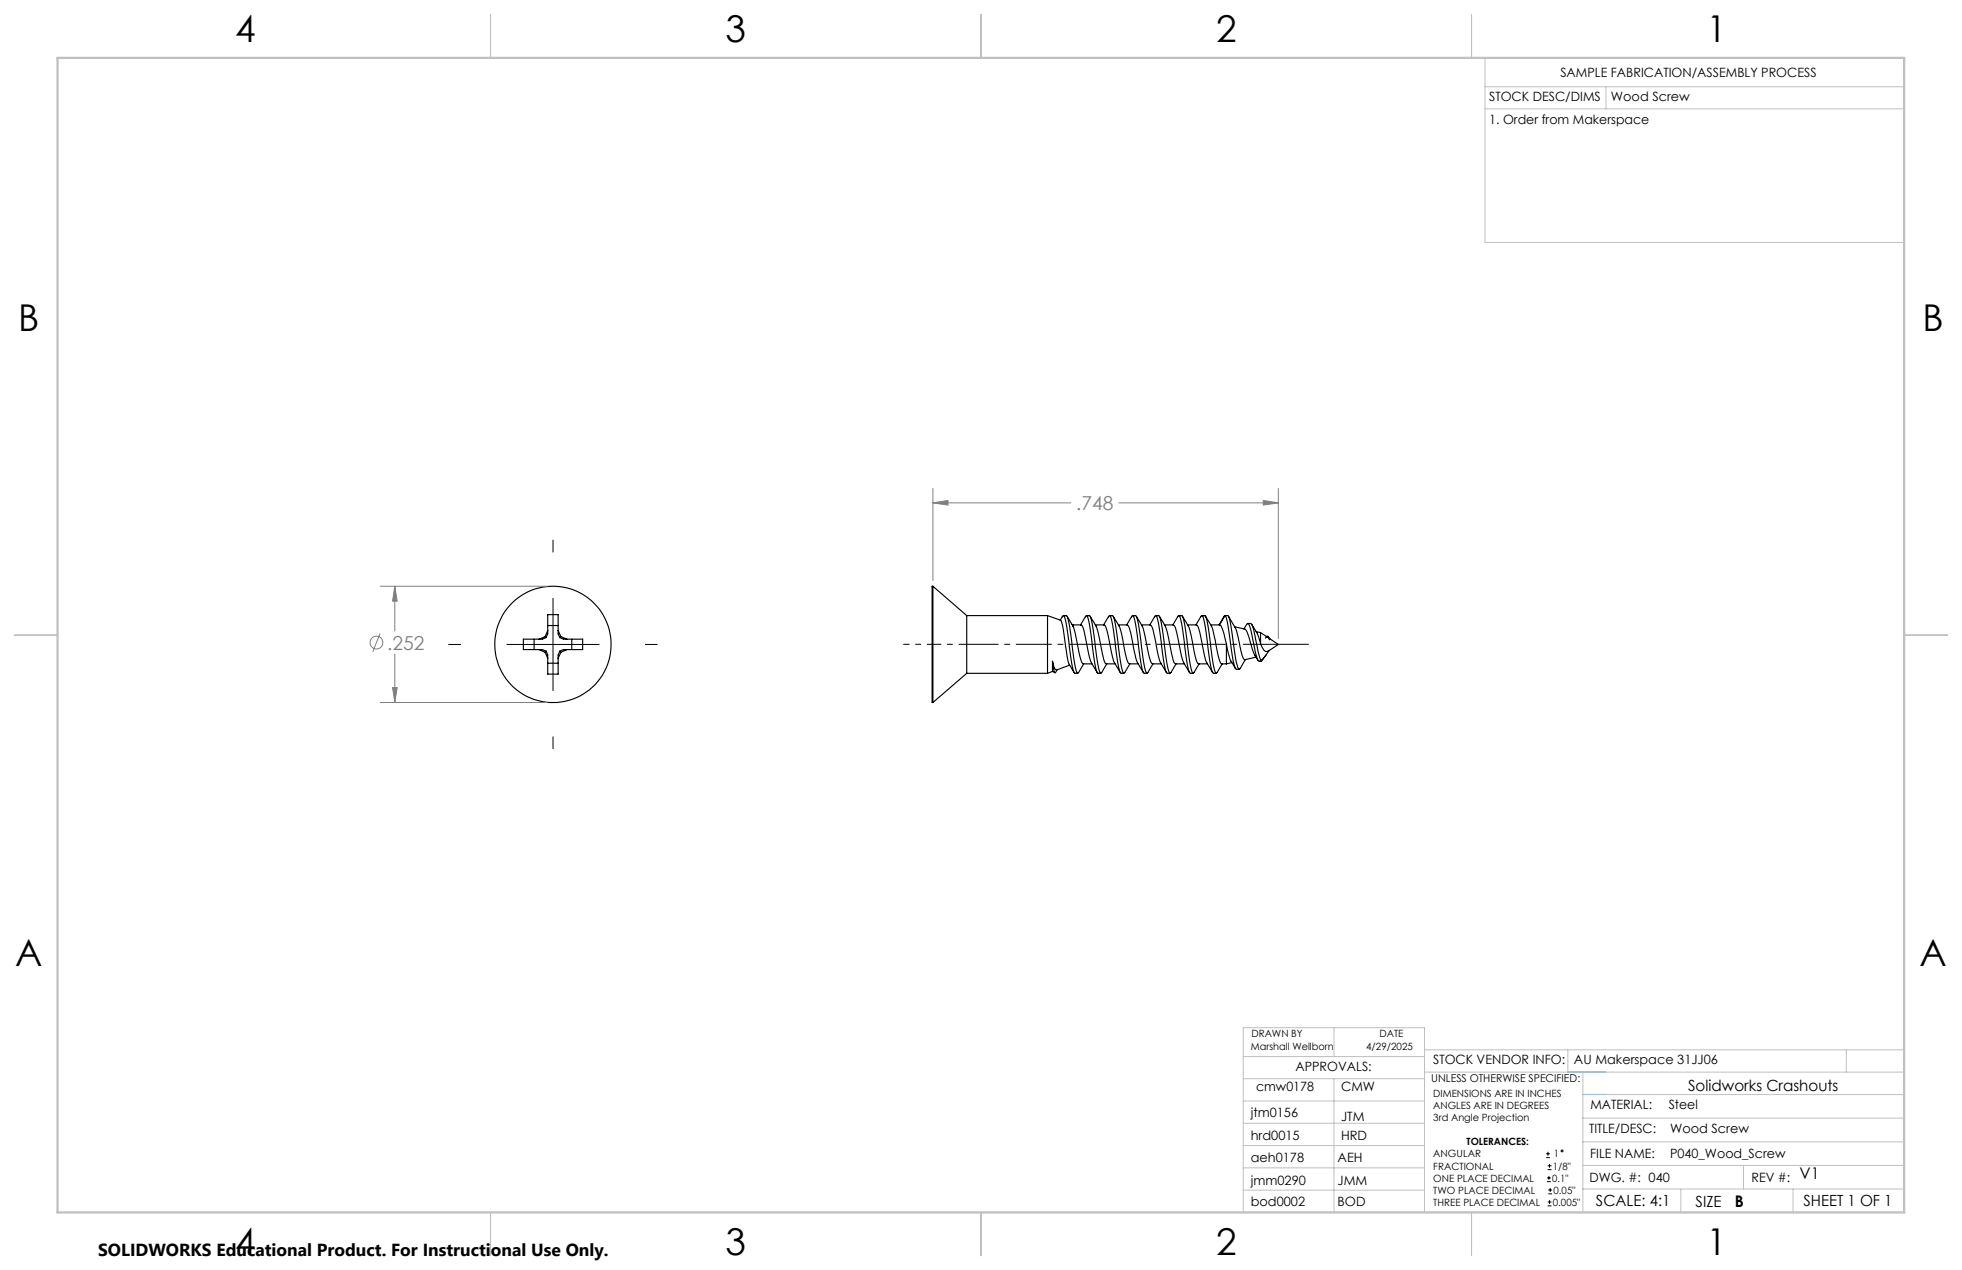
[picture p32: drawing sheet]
<svg xmlns="http://www.w3.org/2000/svg" width="432mm" height="279mm" viewBox="0 0 432 279" stroke-linecap="round" stroke-linejoin="round" font-family="sans-serif">
<defs><g id="words">
<g font-size="8.1">
<text x="51.7" y="9.3">4</text>
<text x="159.7" y="9.3">3</text>
<text x="267.6" y="9.3">2</text>
<text x="375.6" y="9.3">1</text>
<text x="4" y="72.8">B</text>
<text x="423.1" y="72.8">B</text>
<text x="3.3" y="212.5">A</text>
<text x="422.4" y="212.5">A</text>
<text x="51.7" y="276">4</text>
<text x="159.7" y="276">3</text>
<text x="267.6" y="276">2</text>
<text x="375.6" y="276">1</text>
</g>
<g font-size="4.2" fill="#808080">
<text x="236.9" y="112.2">.748</text>
<text x="85.2" y="142.9">.252</text>
</g>
<text font-size="3.8" x="21.6" y="276.3">SOLIDWORKS Educational Product. For Instructional Use Only.</text>
<g font-size="3.5">
<text x="396.1" y="259.5">V1</text>
<text x="381.8" y="265.6">B</text>
</g>
<g font-size="3.4">
<text x="371.5" y="240.1">Solidworks Crashouts</text>
<text x="351.2" y="265.2">SCALE: 4:1</text>
<text x="373.2" y="265.6">SIZE</text>
<text x="396.9" y="265.2">SHEET 1 OF 1</text>
</g>
<g font-size="2.8">
<text x="343.4" y="16.9">SAMPLE FABRICATION/ASSEMBLY PROCESS</text>
<text x="327.7" y="22.3">STOCK DESC/DIMS</text>
<text x="354.5" y="22.2">Wood Screw</text>
<text x="327.7" y="27.3">1. Order from Makerspace</text>
<text x="285.1" y="235.7">APPROVALS:</text>
<text x="315.4" y="234.1">STOCK VENDOR INFO:</text>
<text x="346.4" y="234.1">AU Makerspace 31JJ06</text>
<text x="275.3" y="245.7">jtm0156</text>
<text x="276.4" y="240.1">cmw0178</text>
<text x="295.1" y="240.1">CMW</text>
<text x="350" y="244.1">MATERIAL:</text>
<text x="367.3" y="244.1">Steel</text>
<text x="275.3" y="250.8">hrd0015</text>
<text x="295.1" y="246.7">JTM</text>
<text x="295.1" y="250.8">HRD</text>
<text x="349.7" y="249.2">TITLE/DESC:</text>
<text x="367.6" y="249.2">Wood Screw</text>
<text x="275.3" y="255.6">aeh0178</text>
<text x="294.4" y="255.6">AEH</text>
<text x="350" y="254.7">FILE NAME:</text>
<text x="367.6" y="254.7">P040_Wood_Screw</text>
<text x="275.3" y="260.8">jmm0290</text>
<text x="294.4" y="260.8">JMM</text>
<text x="349.8" y="260">DWG. #: 040</text>
<text x="385.5" y="260">REV #:</text>
<text x="275.3" y="265.3">bod0002</text>
<text x="294.4" y="265.3">BOD</text>
</g>
<text font-size="2.4" x="315" y="238.1">UNLESS OTHERWISE SPECIFIED:</text>
<g font-size="2.2">
<text x="275.3" y="231.1">Marshall Wellborn</text>
<text x="275.4" y="228.2">DRAWN BY</text>
<text x="300.7" y="231.1">4/29/2025</text>
<text x="303.6" y="228.2">DATE</text>
<text x="315.4" y="241.4">DIMENSIONS ARE IN INCHES</text>
<text x="315.4" y="244">ANGLES ARE IN DEGREES</text>
<text x="315.4" y="246.7">3rd Angle Projection</text>
<text x="322.8" y="252">TOLERANCES:</text>
<text x="315.4" y="254.6">ANGULAR</text>
<text x="315.4" y="257.3">FRACTIONAL</text>
<text x="341.8" y="257.3">1/8&quot;</text>
<text x="342" y="254.6">1</text>
<text x="315.4" y="262.6">TWO PLACE DECIMAL</text>
<text x="315.4" y="260">ONE PLACE DECIMAL</text>
<text x="341.6" y="260">0.1&quot;</text>
<text x="341.9" y="262.6">0.05&quot;</text>
<text x="315.4" y="265.3">THREE PLACE DECIMAL</text>
<text x="341.8" y="265.3">0.005&quot;</text>
</g>
</g></defs>
<g fill="none" stroke="#000" stroke-width=".25">
<path d="M120.5 138.7l-.5 1.4M120.5 137.6h2.3M122.8 138.7l.6 1.4M205.3 129v25.6M205.3 129h-.2v25.6h.2M205.3 129l7.5 6.4M212.8 135.4v12.7M212.8 135.4h17.7M230.5 135.4v12.7M230.5 135.4l2.9 1.1M233.4 136.5a17 17 0 0 1 1.1 5.6l.1 .7a8.5 8.5 0 0 0 1.8 5.2M233.8 135.7l.1-.2h.2a33.3 33.3 0 0 1 1.4 7.8l.8 4.5a.62 .62 0 0 0 .9 .3"/>
<path d="M233.8 135.7l-.5 .8M234 135.4a.62 .62 0 0 1 .9 .2l.5 2.5 .6 4.1a20.5 20.5 0 0 0 1.1 5.9l.3-.1 1.1-2M234.9 135.7l1.3 2.2M235.9 137.4l.3 .1M236.2 137.5v.4M236.2 137.9l.7 2.5a20.3 20.3 0 0 0 1.4 5.6h2M236.2 137.5h1.7a1.22 1.22 0 0 1 .6 1.2l1.1 5.1 .6 2M238.9 135.7l.1-.2h.2a33.3 33.3 0 0 1 1.4 7.8l.8 4.5a.62 .62 0 0 0 .9 .3M238.9 135.7l-1.1 1.8M239.1 135.4a.62 .62 0 0 1 .9 .2l.5 2.5 .6 4.1a20.5 20.5 0 0 0 1.1 5.9l.3-.1 1.1-2M240 135.7a12.3 12.3 0 0 1 2.3 6.3l.5 2.5a1.89 1.89 0 0 0 .7 1.5h1.9M241.1 137.5h1.9a1.03 1.03 0 0 1 .6 1l.7 3.2a12.1 12.1 0 0 0 2.3 6.3"/>
<path d="M243.9 135.7l.2-.2h.2a33.3 33.3 0 0 1 1.3 7.8l.9 4.5a.62 .62 0 0 0 .9 .3M243.9 135.7l-1 1.8M244.2 135.4a.62 .62 0 0 1 .8 .2l.6 2.5 .5 4.1a20.5 20.5 0 0 0 1.2 5.9l.2-.1 1.2-2M245 135.7a11 11 0 0 1 2.3 6l.5 2.6 .5 1.6 .2 .1h2M246.1 137.5h2a5.4 5.4 0 0 1 1 3.1l.2 .9a12.1 12.1 0 0 0 2.3 6.5M249 135.7l.1-.2h.3a33.3 33.3 0 0 1 1.3 7.8l.9 4.5a.62 .62 0 0 0 .8 .3M249 135.7l-1 1.8M249.3 135.4a.62 .62 0 0 1 .8 .2l.6 2.5 .5 4.1a20.5 20.5 0 0 0 1.1 5.9l.3-.1 1.2-2M250.1 135.7a10.4 10.4 0 0 1 2.2 5.8l.7 3.3a1.23 1.23 0 0 0 .6 1.2h2M251.2 137.5h2a1.5 1.5 0 0 1 .6 1.3l.4 1.6a22.5 22.5 0 0 0 1.2 5.4M254.1 135.7l.1-.2h.3a33.3 33.3 0 0 1 1.3 7.8l.8 4.5a.62 .62 0 0 0 .9 .3M254.1 135.7l-1.1 1.8"/>
<path d="M254.4 135.4a.62 .62 0 0 1 .8 .2l.6 2.5 .5 4.1a20.5 20.5 0 0 0 1.1 5.9l.3-.1 1.1-2M255.2 135.7a10.4 10.4 0 0 1 2.2 5.6l.7 3.4a1.47 1.47 0 0 0 .6 1.3h1.9M256.3 137.5h1.9a1.14 1.14 0 0 1 .6 1.1l1.3 5.9 .4 1.3M259.2 135.7l.1-.2h.2a33.3 33.3 0 0 1 1.4 7.8l.8 4.5a.62 .62 0 0 0 .9 .3M259.2 135.7l-1.1 1.8M259.4 135.4a.62 .62 0 0 1 .9 .2l.5 2.5 .6 4.1a20.5 20.5 0 0 0 1.1 5.9l.3-.1 1.1-2M260.3 135.7a12 12 0 0 1 2.3 6.3l.5 2.5a2.02 2.02 0 0 0 .7 1.5h1.9M261.4 137.5h1.9a13.2 13.2 0 0 1 1.5 5.1l.3 1.7a5.2 5.2 0 0 0 1.1 2.6l.7 1.1M264.3 135.7l.1-.2h.2a33.3 33.3 0 0 1 1.4 7.8l.8 4.5a.62 .62 0 0 0 .9 .3M264.3 135.7l-1.1 1.8M264.5 135.4a.62 .62 0 0 1 .9 .2l.5 2.5 .6 4.1a20.5 20.5 0 0 0 1.1 5.9l.3-.1 1.1-2M265.4 135.7a11 11 0 0 1 2.2 6l.5 2.6 .5 1.6 .2 .1h1.1"/>
<path d="M266.5 137.5h1.9M268.4 137.5a3.1 3.1 0 0 1 1 2.1l.5 2.1M269.3 135.7l-1 1.8M269.6 135.4a15.5 15.5 0 0 1 1.1 5.4 21.3 21.3 0 0 0 1.3 6.4h.7M269.6 135.4h.6a15.5 15.5 0 0 1 1.2 5.4 21.3 21.3 0 0 0 1.3 6.4l.2-.1 1.2-2M269.6 135.4l-.3 .3M269.6 135.4l-1.2 2.1M270.4 135.6l1.5 2.5M271.7 137.9l2.3 .5a9.8 9.8 0 0 1 1.5 4l.6 1.6 .8 1.3M271.9 138.1l1 4a4.7 4.7 0 0 0 1.1 3l2.4-.5M274.4 137.4l.2-.2h.1a38 38 0 0 1 1.8 7.1l.4 1.1 .7 .1-.1-.2M274.4 137.3l-.6 1.1"/>
<path d="M274.6 137.2h.6M275.2 137.2a4 4 0 0 1 1 2.6l.1 .8a17.4 17.4 0 0 0 1.2 4.7M275.5 137.4a10.4 10.4 0 0 1 1.9 4.2M276.4 139l1 .2M277.4 139.2l1.7 1.1 .3 .4M277.4 139.2v2.4M117.5 140.6v2.3M118.6 142.9l1.4 .6M120 140.1l-1.4 .5M120 143.5l.5 1.3M120 140.1l.2 .2M120.2 140.3l-.8 .3h-4.2v2.3h4.2l.8 .4"/>
<path d="M120.2 140.3l.3-.8v-4.3h2.3v4.3l.4 .8M120.2 143.3l.3 .8v4.2h2.3v-4.2l.4-.8M120.2 143.3l-.2 .2M120.5 145.9h2.3M123.2 140.3l.8 .3h4.2v2.3h-4.2l-.8 .4M123.2 143.3l.2 .2M123.4 143.5l-.6 1.3M123.4 140.1l1.3 .5M123.4 140.1l-.2 .2M124.7 142.9l-1.3 .6M125.8 140.6v2.3M212.8 148.1l-7.5 6.5"/>
<path d="M212.8 148.1h17.7M231.6 145.5l.2 .6a1.24 1.24 0 0 0 .8 1.3M231.6 145.5v2.2M231.6 145.5l.5 2.5h.2l.4-.6M231.6 147.7l-1.1 .4M231.6 147.7l.6 .3M235.4 146.3l-2.8 1.1M240.2 145.8l1.3 2.2M255.4 145.8l1.3 2.2M260.5 145.8l1.3 2.2M269.9 141.7a11.7 11.7 0 0 0 2 5.4M269.9 141.7v4.3"/>
<path d="M271.1 145.8l-1.2 .2M278.6 144.1l-1 1.4M278.7 140.1l.3-.2 .4 .8M278.7 140.1l-.2 .3M279.1 140.1l.3 .4M279.4 143.1l-1.9 2.2M279.4 140.5l1.9 1.3-2.1 1.4a.86 .86 0 0 1-1.3-.6l-.5-1M279.4 140.5v.2"/>
<circle cx="121.7" cy="141.7" r="12.8"/>
</g>
<g fill="none" stroke="#808080" stroke-width=".22">
<path d="M205.3 110.6l3.3-.5v1zM205.3 107.5v20.2M205.3 110.6h30.4M246.2 110.6h35.1M278 110.1l3.3 .5-3.3 .5zM281.3 107.5v33M83.6 139.3l-1.5 4.1M83.7 129h36.7M86.9 129l.5 3.3h-1zM86.9 129v9.8M83.7 154.6h36.7M86.4 151.3h1l-.5 3.3z"/>
<path d="M86.9 143.9v10.7"/>
<circle cx="82.9" cy="141.4" r="1.41"/>
</g>
<g fill="none" stroke="#000" stroke-width=".22">
<path d="M121.7 118.8v2.7M121.7 131.6v20.3M98.7 141.8h2.7M111.5 141.8h20.4M142 141.8h2.6M121.7 162.1v2.6M340.3 254.7h.8M340.3 253.8h.8M340.5 260h.8M340.5 259.2h.8M340.6 257.3h.9M340.6 256.5h.9"/>
<path d="M340.7 253.4v.8M340.9 258.7v.8M341 256.1v.8M340.6 265.3h.9M340.6 264.4h.9M340.7 262.6h.9M340.7 261.8h.9M341 264v.9M341.2 261.4v.8"/>
<circle cx="343.8" cy="253.2" r=".2"/>
</g>
<path d="M230.6 141.7h5.6" fill="none" stroke="#000" stroke-width=".22" stroke-dasharray="15.2 1.3 1.3 1.3" stroke-dashoffset="14.3" stroke-linecap="butt"/>
<path d="M288 141.7h-51.8" fill="none" stroke="#000" stroke-width=".22" stroke-dasharray="15.2 1.3 1.3 1.3" stroke-dashoffset=".8" stroke-linecap="butt"/>
<path d="M230.6 141.7h-17.8" fill="none" stroke="#000" stroke-width=".22" stroke-dasharray="15.2 1.3 1.3 1.3" stroke-dashoffset="8.3" stroke-linecap="butt"/>
<path d="M205.4 141.7h7.4" fill="none" stroke="#000" stroke-width=".22" stroke-dasharray="15.2 1.3 1.3 1.3" stroke-dashoffset="13.4" stroke-linecap="butt"/>
<path d="M205.4 141.7h-6.6" fill="none" stroke="#000" stroke-width=".22" stroke-dasharray="15.2 1.3 1.3 1.3" stroke-dashoffset="13.9" stroke-linecap="butt"/>
<g fill="none" stroke="#c0c0c0" stroke-width=".22">
<path d="M326.8 19.1h92.3M326.8 12.7v40.6h92.3M353.4 19.1v4.9M326.8 24h92.3M273.6 232.4h39.9M273.6 237.3h39.9M293.6 226.1v6.3M293.6 237.3v29.4M313.5 235.9h105.6M313.5 231h105.6M345.1 231v4.9M348.4 235.9v30.9"/>
<path d="M406.3 231v4.9M273.6 242.2h39.9M273.6 247.1h39.9M273.6 252h39.9M273.6 256.9h39.9M348.4 246h70.7M348.4 256.4h70.7M348.4 251.2h70.7M348.4 240.8h70.7M383.7 256.4v5.2M273.6 261.8h39.9M313.5 266.7v-40.6h-39.9v40.6h74.4"/>
<path d="M348.4 261.6h70.7M369.9 261.6v5.2M394.6 261.6v5.2"/>
</g>
<path d="M107.9 3.2v9.5M215.9 3.2v9.5M323.8 3.2v9.5M3.1 139.7h9.6M419.1 139.7h9.5M107.9 266.7v9.6M215.9 266.7v9.6M323.8 266.7v9.6" fill="none" stroke="#c0c0c0" stroke-width=".25"/>
<path d="M12.7 12.7h406.4v254h-406.4z" fill="none" stroke="#c0c0c0" stroke-width=".5"/>
<path d="M345.1 235.9h8.3M348.4 240.8h5" fill="none" stroke="#53a9ff" stroke-width=".22"/>
<path d="M86.9 129l.5 3.3h-1zM86.4 151.3h1l-.5 3.3zM278 110.1l3.3 .5-3.3 .5zM205.3 110.6l3.3-.5v1z" fill="#808080"/>
<use href="#words"/>
</svg>
